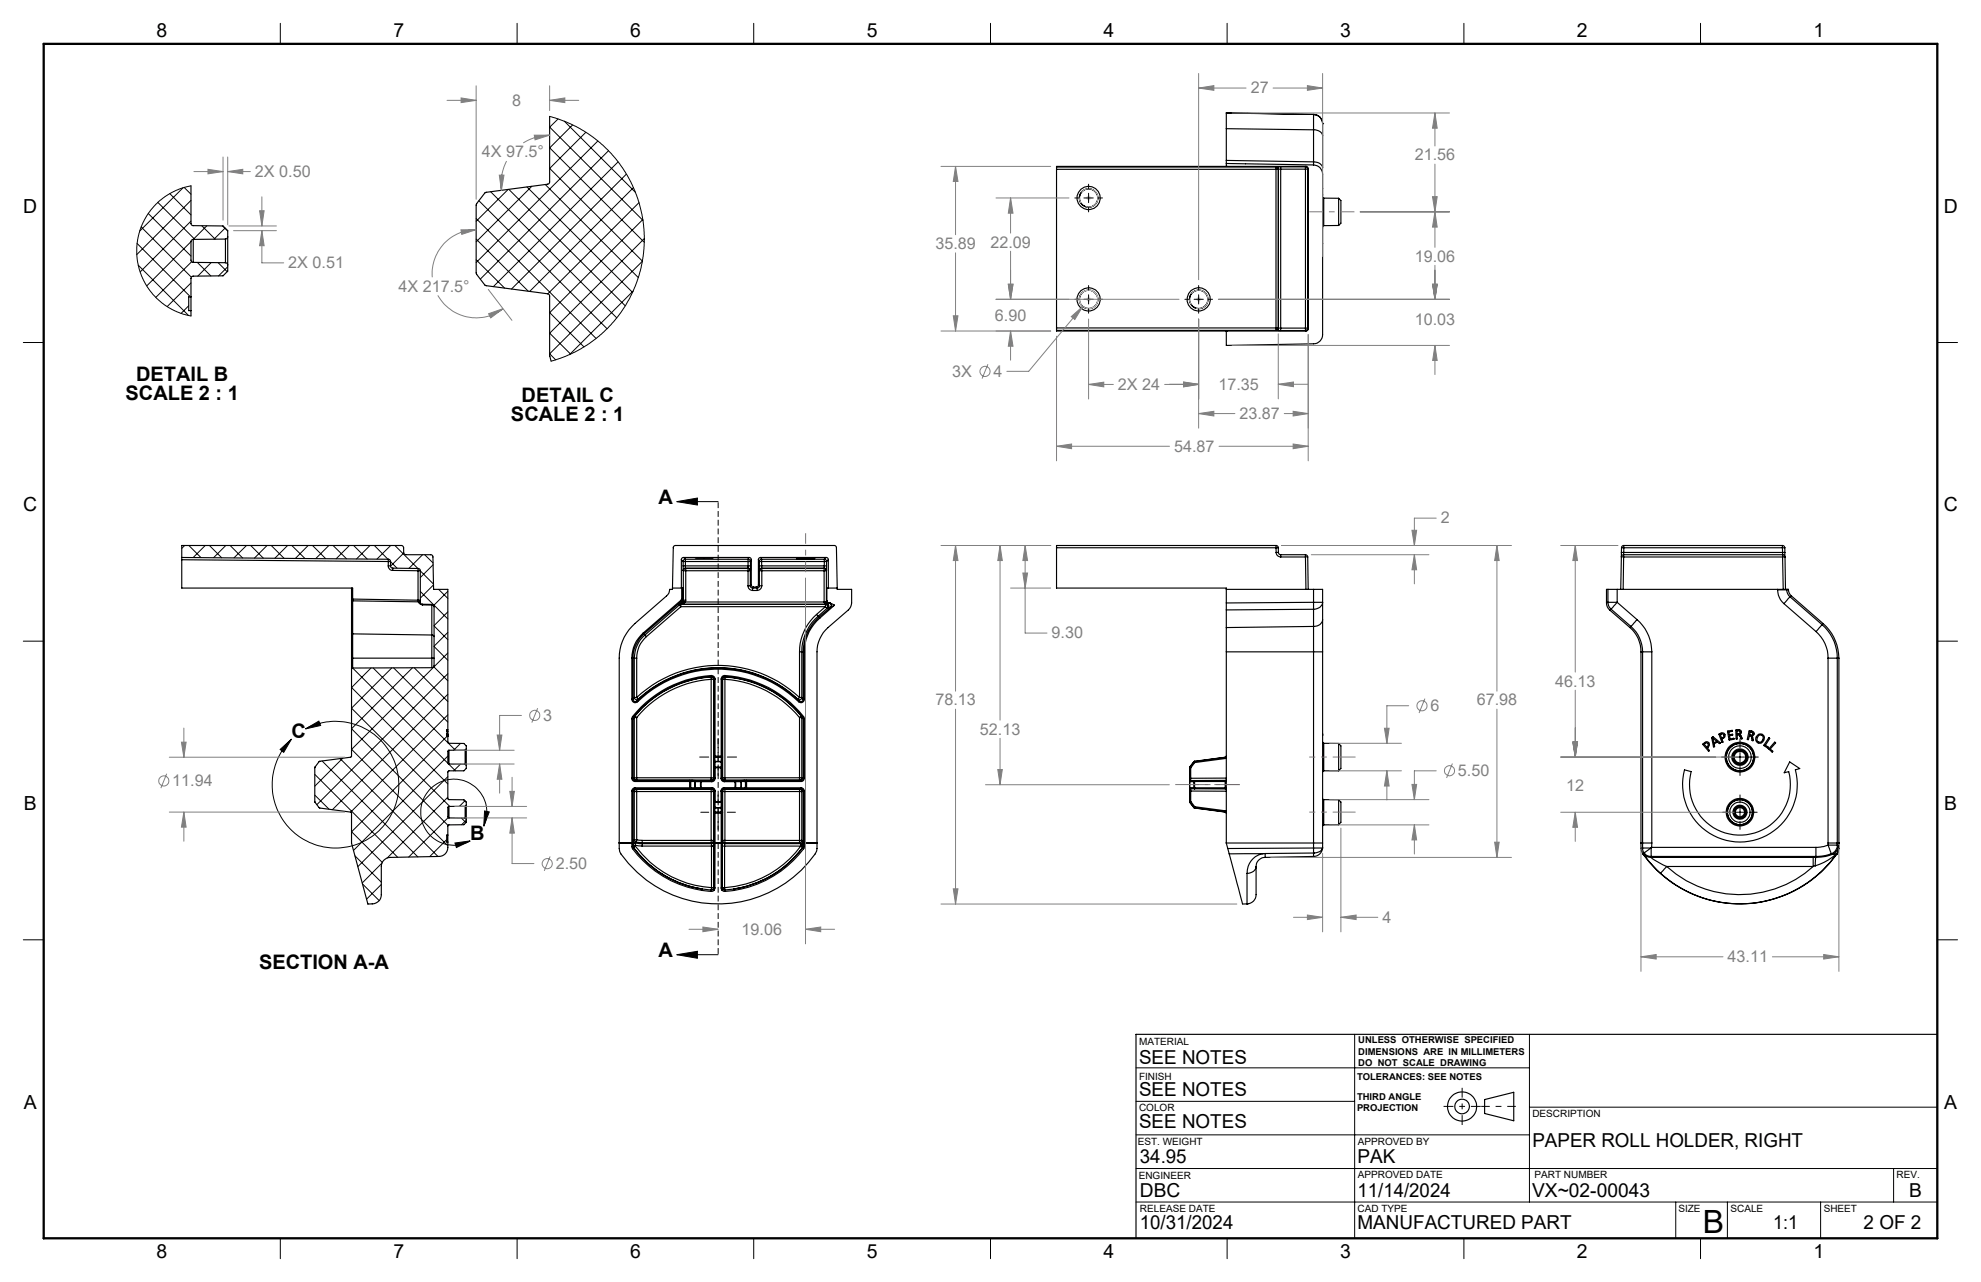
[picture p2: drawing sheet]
<svg xmlns="http://www.w3.org/2000/svg" width="432mm" height="279mm" viewBox="0 0 432 279" stroke-linecap="round" stroke-linejoin="round" font-family="sans-serif">
<defs><g id="words">
<text font-size="7" x="371.2" y="268.7">B</text>
<g font-size="4.4">
<text x="29.7" y="83">DETAIL B</text>
<text x="27.4" y="87.2">SCALE 2 : 1</text>
<text x="113.7" y="87.6">DETAIL C</text>
<text x="111.4" y="91.8">SCALE 2 : 1</text>
<text x="143.6" y="109.9">A</text>
<text x="63.5" y="160.9">C</text>
<text x="102.5" y="183.2">B</text>
<text x="143.6" y="208.6">A</text>
<text x="56.5" y="211.2">SECTION A-A</text>
</g>
<g font-size="4.2">
<text x="34.1" y="8.1">8</text>
<text x="85.7" y="8.1">7</text>
<text x="137.3" y="8.1">6</text>
<text x="188.9" y="8.1">5</text>
<text x="240.5" y="8.1">4</text>
<text x="292.1" y="8.1">3</text>
<text x="343.7" y="8.1">2</text>
<text x="395.3" y="8.1">1</text>
<text x="5.1" y="46.4">D</text>
<text x="423.7" y="46.4">D</text>
<text x="5.1" y="111.4">C</text>
<text x="423.7" y="111.4">C</text>
<text x="5.2" y="176.5">B</text>
<text x="423.8" y="176.5">B</text>
<text x="248.3" y="232">SEE NOTES</text>
<text x="248.3" y="238.9">SEE NOTES</text>
<text x="5.2" y="241.6">A</text>
<text x="248.3" y="245.9">SEE NOTES</text>
<text x="423.8" y="241.6">A</text>
<text x="334" y="249.9">PAPER ROLL HOLDER, RIGHT</text>
<text x="248.5" y="253.4">34.95</text>
<text x="295.9" y="253.4">PAK</text>
<text x="248.5" y="260.8">DBC</text>
<text x="295.9" y="260.8">11/14/2024</text>
<text x="334" y="260.8">VX~02-00043</text>
<text x="416.1" y="260.9">B</text>
<text x="248.5" y="267.9">10/31/2024</text>
<text x="295.9" y="267.9">MANUFACTURED PART</text>
<text x="386.5" y="267.9">1:1</text>
<text x="406.2" y="267.9">2 OF 2</text>
<text x="34.1" y="274.2">8</text>
<text x="85.7" y="274.2">7</text>
<text x="137.3" y="274.2">6</text>
<text x="188.9" y="274.2">5</text>
<text x="240.5" y="274.2">4</text>
<text x="292.1" y="274.2">3</text>
<text x="343.7" y="274.2">2</text>
<text x="395.3" y="274.2">1</text>
</g>
<g font-size="3.5" fill="#808080">
<text x="111.7" y="23">8</text>
<text x="272.6" y="20.3">27</text>
<text x="105" y="34.3">4X 97.5°</text>
<text x="308.4" y="35">21.56</text>
<text x="55.6" y="38.6">2X 0.50</text>
<text x="215.9" y="53.9">22.09</text>
<text x="62.8" y="58.5">2X 0.51</text>
<text x="203.9" y="54.3">35.89</text>
<text x="308.4" y="57">19.06</text>
<text x="86.9" y="63.6">4X 217.5°</text>
<text x="216.9" y="70">6.90</text>
<text x="308.4" y="70.9">10.03</text>
<text x="207.5" y="82.1">3X</text>
<text x="216.5" y="82.1">4</text>
<text x="243.7" y="85">2X 24</text>
<text x="265.6" y="84.9">17.35</text>
<text x="270.2" y="91.3">23.87</text>
<text x="255.9" y="98.4">54.87</text>
<text x="314" y="114.1">2</text>
<text x="229.2" y="139.1">9.30</text>
<text x="339" y="149.6">46.13</text>
<text x="203.9" y="153.8">78.13</text>
<text x="311.8" y="155">6</text>
<text x="321.9" y="153.8">67.98</text>
<text x="118.4" y="157.1">3</text>
<text x="213.6" y="160.1">52.13</text>
<text x="37.5" y="171.4">11.94</text>
<text x="317.8" y="169.1">5.50</text>
<text x="341.4" y="172.4">12</text>
<text x="121.1" y="189.4">2.50</text>
<text x="161.7" y="203.7">19.06</text>
<text x="301.3" y="201.1">4</text>
<text x="376.6" y="209.7">43.11</text>
</g>
<g font-size="2.2">
<text x="248.3" y="227.6">MATERIAL</text>
<text x="248.3" y="235.3">FINISH</text>
<text x="248.3" y="242.1">COLOR</text>
<text x="334" y="243.4">DESCRIPTION</text>
<text x="248" y="249.5">EST. WEIGHT</text>
<text x="296" y="249.5">APPROVED BY</text>
<text x="248.2" y="257">ENGINEER</text>
<text x="296" y="256.8">APPROVED DATE</text>
<text x="334.5" y="256.8">PART NUMBER</text>
<text x="413.4" y="256.8">REV.</text>
<text x="248.5" y="264">RELEASE DATE</text>
<text x="295.9" y="264">CAD TYPE</text>
<text x="365.8" y="264">SIZE</text>
<text x="377.2" y="264">SCALE</text>
<text x="397.5" y="264">SHEET</text>
</g>
<g font-size="2.1">
<text x="296.1" y="227.3">UNLESS OTHERWISE SPECIFIED</text>
<text x="296.1" y="229.8">DIMENSIONS ARE IN MILLIMETERS</text>
<text x="296.1" y="232.3">DO NOT SCALE DRAWING</text>
<text x="295.8" y="235.3">TOLERANCES: SEE NOTES</text>
<text x="295.8" y="239.6">THIRD ANGLE</text>
<text x="295.8" y="242.1">PROJECTION</text>
</g>
</g></defs>
<g fill="none" stroke="#000" stroke-width=".25">
<path d="M119.8 25.4l-.1 14.6-.3 .1-13.5 1.8-2.1 2.6v15l1.9 2.6 .2 .2 13.5 1.7 .3 .2 .1 13.3 .3 1.2M230.3 36.4v.5M230.3 36.9v34.6M230.3 36.9h47.8M230.3 36.4h47.9M267.3 36.3h.1M267.3 35v.6M267.3 24.6v3.4M267.3 24.6h.1M267.3 28v7M267.3 35.6v.7M267.3 35.6l19 .3"/>
<path d="M267.3 35l19 .3M267.3 28l19 .3M267.3 24.6l19 .3M267.3 24.6h.3M271.8 24.7h2.6M278.1 36.9v-.5l.4 .1 .1 .4M278.1 36.9h.5M278.1 36.9v34.6M278.2 36.4l.3 .1 .2 .4M278.6 36.9h.1M278.6 36.9v34.6M278.7 36.9v34.6"/>
<path d="M279.2 36.4h-1M279.2 36.4v.5M279.2 36.9h-.5M279.2 36.9h5.4M279.2 36.4h5.4M279.2 36.9v34.6M284.6 36.4v.5M284.6 36.9h.4M284.6 36.4l.3 .1 .1 .4M284.6 36.9v34.6M284.7 36.3l.3 .1 .2 .4M284.7 36.3h-54.4v.1"/>
<path d="M284.7 36.3l-.1 .1M285 36.9v34.6M285.2 36.8l-.2 .1M285.2 36.8v34.8M286.3 35.9a1.99 1.99 0 0 1 2 2.1v35a1.99 1.99 0 0 1-2 1.9l-19 .4v-3.2M286.3 35.3v.6M286.3 28.3a1.74 1.74 0 0 1 2 1.3M286.3 24.9v3.4M286.3 24.9a1.99 1.99 0 0 1 2 2.1M286.3 24.9h.1M286.3 28.3v7M288.3 29.6v7a1.74 1.74 0 0 0-2-1.3"/>
<path d="M288.3 27v2.6M288.3 27h.1M41.6 40.5l.1 8.5 .3 .2h6.6l1 1.1v1.3M42.1 52.2l-.3 .1-.2 .3v4.2l.2 .3 .3 .1M42.1 52.2v5M42.1 57.2l7 .1M49.1 57.3l.4 .1 .1 .3M49.1 52.1v5.2M49.1 52.1l-7 .1M49.6 51.6l-.1 .4-.4 .1M49.6 57.7v1.4l-1 1-6.8 .2-.2 .3v4.1M49.6 51.6v6.1"/>
<path d="M288.3 42.9l.2 .3M288.3 46.1h.1M288.3 43.4h.1M288.3 49.7h.1M288.3 41.1h.1M288.3 42.5h.1M288.3 53.1h.1M288.5 49.2l-.2 .2M288.5 43.2v6M288.5 43.2h3.3M291.8 43.2v5.9M291.8 43.2l.5 .5v3.4a1.87 1.87 0 0 1-.5 2"/>
<path d="M291.8 49.1l-3.3 .1M41.6 64.7v3M41.6 67.7v1.2M41.6 64.7h-.5v3h.5M230.3 71.5v.5M230.3 72v.1h54.4M230.3 71.5h47.8M230.3 72h47.9M267.3 72.1h.1M278.1 71.5h.5M278.1 71.5v.5l.5-.2v-.3M278.2 72h1"/>
<path d="M278.6 71.5h.1M278.7 71.5l-.2 .4-.3 .1M278.7 71.5h.5M279.2 71.5v.5M279.2 71.5h5.4M279.2 72h5.4M284.6 71.5h.4M284.6 71.5v.5M284.6 72l.1 .1M285 71.5l-.1 .4-.3 .1M285 71.5l.2 .1M285.2 71.6l-.1 .3-.4 .2"/>
<path d="M230.3 119.4v8.8h37v3.2M230.3 119.4h47.8M278.1 119.4h.5M278.1 118.9l.4 .1 .1 .4M278.1 118.9v.5M278.1 118.9h-47.8v.5M278.1 119.4l.1 1M278.6 119.4l.1 1M353.4 119.4h.5M353.4 119.4v1M353.9 118.9v.5M353.9 118.9l-.4 .2-.1 .3"/>
<path d="M353.9 119.4h34.6M353.9 118.9h34.6M353.9 119.4v1M388.5 119.4h.5M388.5 118.9v.5M388.5 118.9l.3 .1 .2 .4M388.5 119.4v1M389 119.4v1M39.6 121.5v-2.6h48l.3 .3 .1 1.3 .3 .4 5.9 .1 .2 .3 .1 7.1h3.1v30.7M39.6 121.5v.5M39.6 122v6.2h37.3v2.4M39.6 121.5l45 .4"/>
<path d="M39.6 122l45 .4M76.6 130.8l.3 .2M76.6 130.6h.3M76.6 130.6v.2M76.6 138l.3 .1M76.6 138v5.4M76.6 128.2v2.4M76.6 130.8v7.2M76.9 130.6v.4M76.9 138.1v5.3M76.9 130.6l14.2 .2M76.9 131l14.3 .2"/>
<path d="M76.9 131v7.1M76.9 138.1l17.2 .3M84.6 121.9l.3 .1 .2 .4M84.6 123.3a.96 .96 0 0 0 1 1M84.6 123.3h.5M84.6 121.9v.5M84.6 122.4h.5M84.6 122.4v.9M85.1 123.3l.2 .4 .3 .1M85.1 122.4v.9M85.6 123.8v.5M85.6 123.8l5.5 .1"/>
<path d="M85.6 124.3l5.5 .1M91.1 123.9l.3 .1 .2 .4M91.1 130.8h.5M91.1 124.4h.5M91.1 123.9v.5M91.1 131l.5 .2M91.1 130.8v.2M91.1 131l.1 .2M91.1 124.4v6.4M91.2 131.2l.5 .2M91.2 131.2l.3 .4 .6 .2M91.6 131.2l.2 .4 .3 .1"/>
<path d="M91.6 124.4v6.8M92.1 131.7v.1M92.1 131.7h2M92.1 131.8l2 .1M94.1 131.7l.4 .2 .1 .3M94.1 138.4l.4 .1 .1 .2M94.1 131.9l.4 .1 .1 .2M94.1 131.7v.2M94.1 138.4v5M94.1 131.9v6.5M94.6 132.2v12.9l-.1 .3-.4 .1M140.2 138a7.2 7.2 0 0 0-2.5 5.4"/>
<path d="M140.2 138l.2 .1M140.4 138.1a7.2 7.2 0 0 0-2.4 5.3M140.4 138.1l.2 .3M140.6 138.4a6.8 6.8 0 0 0-2.3 5M140.6 138.4l.3 .3M140.9 138.7a6 6 0 0 0-2.1 4.7M146.6 128.2l.2-8.9 .3-.4h34.8l.4 .4 .2 8.9M146.6 128.2v.2h-.6a1.74 1.74 0 0 1-.7 1.5l-6.9 6a9.9 9.9 0 0 0-3.4 7.5v40.3M146.6 128.2h2.2v2.4M148.1 131.9l.3 .3M148.1 131.8v.1M148.1 131.9l-7.5 6.5"/>
<path d="M148.4 131.7l-.3 .1M148.4 131.7h31.6M148.4 131.7h.1M148.4 131.7l-.3 .2M148.4 131.7v.5M148.4 132.2l-7.5 6.5M148.4 132.2h31.5M148.5 130.8l.2 .2M148.5 130.8l-8.3 7.2M148.5 122v6.2M148.5 122l.4 .4M148.6 130.6l-.1 .2"/>
<path d="M148.6 130.6h.2M148.6 128.2v2.4M148.7 131l-8.3 7.1M148.7 131l.1 .2M148.8 131.2l-.7 .6M148.8 131.2l.3 .2M148.8 130.6l-.1 .4M148.8 130.6l.1 .2M148.9 123.3v1M148.9 131l-.1 .2M148.9 123.3h.5M148.9 122.4h.5"/>
<path d="M148.9 131l.5 .2M148.9 122.4v.9M148.9 124.3v.1M148.9 130.8v.2M148.9 130.8h.6M148.9 124.4h.6M148.9 124.4v6.4M149 121.5l-.3 .1-.2 .4M149 121.5l.4 .4M149 121.5h14.3M149.1 131.4l-.7 .3M149.4 131.2l-.3 .2"/>
<path d="M149.4 131.2h30.2M149.4 121.9l-.4 .1-.1 .4M149.4 121.9v.5M149.4 123.3v.5M149.4 123.8l-.4 .2-.1 .3M149.4 121.9h13.7M149.4 122.4v.9M149.4 122.4h13.7M149.4 123.3h13.7M149.4 123.8h13.7M149.4 123.8l.1 .1M149.5 123.9l-.3 .1-.3 .4"/>
<path d="M149.5 123.9v.5M149.5 130.8l-.1 .4M149.5 123.9h13.6M149.5 124.4v6.4M149.5 124.4h13.6M151.5 121.5h4zM163.1 121.9l.2 .1 .3 .4M163.1 122.4h.5M163.1 121.9v.5M163.1 123.3v.5M163.1 123.3h.5M163.1 123.8l.3 .2 .2 .3"/>
<path d="M163.1 123.9l.2 .1 .2 .4M163.1 127.7h.4M163.1 124.4h.4M163.1 127.7a1.02 1.02 0 0 0 .9 1M163.1 123.9v.5M163.1 122.4v.9M163.1 123.8v.1M163.1 124.4v3.3M163.3 121.5l.2 .1 .3 .4M163.3 121.5l-.2 .4M163.5 127.7l.1 .3 .4 .2M163.5 124.4v3.3"/>
<path d="M163.6 123.3v1M163.6 124.3l-.1 .1M163.6 122.4v.9M163.8 127.5l.2 .4 .3 .1M163.8 122v5.5M163.8 127.5l-.3 .2M163.8 122l-.2 .4M164 128.2v.5M164 128.2h1M164 128.7h1M164.3 128h.5M164.3 128l-.3 .2"/>
<path d="M164.8 128l.2 .2M165 128.2v.5M165.3 127.5l-.1 .2-.4 .3M165.3 122v5.5M165.3 122l.2 .4M165.3 127.5l.2 .2M165.5 123.3v1M165.5 127.7l-.2 .4-.3 .1M165.5 122.4h.5M165.5 123.3h.5M165.5 127.7h.6M165.5 122.4v.9"/>
<path d="M165.5 124.3v3.4M165.8 121.5l-.3 .1-.2 .4M165.8 121.5h14.3M165.8 121.5l.2 .4M166 121.9l-.3 .1-.2 .4M166 121.9v.5M166 123.3v.5M166 123.8l-.3 .2-.2 .3M166 121.9h13.7M166 122.4v.9M166 122.4h13.7M166 123.3h13.7"/>
<path d="M166 123.8h13.7M166 123.8l.1 .1M166.1 123.9h-.3a.27 .27 0 0 0-.2 .2 .27 .27 0 0 0 0 .3h.5M166.1 123.9v.5M166.1 127.7a1.09 1.09 0 0 1-1.1 1M166.1 124.4v3.3M166.1 123.9h13.5M166.1 124.4h13.5M173.6 121.5h4zM173.6 121.7h4zM178 133.9l.3 .4M178 133.9a11 11 0 0 0-3.7 8.2"/>
<path d="M178.3 134.3a10.5 10.5 0 0 0-3.5 7.8M178.3 134.3l.2 .2M178.5 134.5a9.9 9.9 0 0 0-3.4 7.6M178.5 134.5l.2 .2M178.7 134.7a9.5 9.5 0 0 0-3.4 7.4M179.6 123.9l.4 .1 .1 .4M179.6 123.9v.5M179.6 131.2h.5M179.6 131.2h.1M179.6 124.4h.5M179.6 131.2l.6 .5M179.6 124.4v6.8"/>
<path d="M179.7 121.9l.3 .1 .2 .4M179.7 121.9v.5M179.7 122.4h.5M179.7 123.8l.3 .2 .2 .3M179.7 123.3v.5M179.7 123.3h.5M179.7 122.4v.9M179.7 123.8l-.1 .1M179.9 131.7a.5 .5 0 0 1 .5 .4 .5 .5 0 0 1-.2 .5M179.9 131.7v.5M179.9 132.2l.3 .4M179.9 132.2l-1.9 1.7"/>
<path d="M180 131.7a.5 .5 0 0 1 .5 .3 .5 .5 0 0 1-.2 .6M180 131.7h-.1M180.1 121.5l.2 .1 .3 .4M180.1 121.5l-.4 .4M180.1 131.2l.3 .4M180.1 131.2h.1M180.1 124.4v6.8M180.2 123.3v1M180.2 131.7h-.2M180.2 131.7a.52 .52 0 0 1 .3 .8M180.2 122.4v.9M180.2 124.3l-.1 .1"/>
<path d="M180.2 130.9l.2 .4 .3 .1M180.2 130.9l-.1 .3M180.2 132.6l-1.9 1.7M180.3 132.6h-.1M180.4 131.6a.51 .51 0 0 1 .1 .9M180.4 131.6l-.2 .1M180.5 132.5l-.2 .1M180.6 122v6.2M180.6 122l-.4 .4M180.7 131.4h.1M180.7 131.4l-.3 .2M180.7 131.4a.5 .5 0 0 1 .5 .4 .5 .5 0 0 1-.1 .5"/>
<path d="M180.7 131.4a.5 .5 0 0 1 .5 .4 .5 .5 0 0 1-.2 .5M180.8 131.4l1.1 .5M181 132.3l-.5 .2M181 132.3l-2.5 2.2M181.1 132.3h-.1M181.9 131.9l-.8 .4M181.9 131.9l-3.2 2.8M182.5 128.2v.2h3.1v3a2.2 2.2 0 0 1-.7 1.5l-4.4 3.9a7.2 7.2 0 0 0-2.4 5.3v41.6M182.5 128.2h-2.3v2.7M267.3 131.4v1.5M267.3 136.8v5.3M267.3 128.4h19"/>
<path d="M267.3 132.9v3.9M278.2 120.4a1.03 1.03 0 0 0 1 1M278.2 120.4h.5M278.7 120.4l.1 .4 .4 .1M279.2 120.9v.5M279.2 121.4h5.4M279.2 120.9h5.4M284.6 121.4h.4M284.6 120.9v.5M284.6 120.9l.3 .2 .1 .3M284.6 121.4l.1 7M285 121.4l.2 7"/>
<path d="M286.3 131.3v1.5M286.3 131.3h2a1.8 1.8 0 0 1-2 1.5M286.3 128.4h2v6.6M286.3 136.5v5.6M286.3 131.3l-19 .1M286.3 132.8l-19 .1M286.3 128.4v2.9M286.3 132.8v3.7M286.3 136.5l-19 .3M288.3 135a1.74 1.74 0 0 1-2 1.5M288.3 135v7.1M350.2 131.4a1.99 1.99 0 0 0 .6 1.5"/>
<path d="M350.5 131.3h2M350.5 128.4h2M350.5 131.3a2.01 2.01 0 0 0 .7 1.5M350.5 128.4h-.3v3M350.5 128.4v2.9M350.5 131.3l-.3 .1M350.8 132.9l4.5 3.9M351.2 132.8l4.3 3.7M351.2 132.8l-.4 .1M352.5 131.3l-1.3 1.5M352.5 128.4h35M352.5 131.3l4.3 3.7"/>
<path d="M352.5 128.4v2.9M353.4 121.4h.5M353.4 120.4h.5M353.4 120.4v1M353.4 121.4l-.1 7M353.9 120.9v.5M353.9 120.9l-.4 .2-.1 .3M353.9 121.4h34.6M353.9 120.9h34.6M353.9 121.4l-.1 7M353.9 120.4v.5M353.9 120.4h34.6"/>
<path d="M355.3 136.8a6.8 6.8 0 0 1 2.4 5.3M355.5 136.5a7.4 7.4 0 0 1 2.5 5.6M355.5 136.5l-.2 .3M356.8 135a9.5 9.5 0 0 1 3.2 7.1M356.8 135l-1.3 1.5M387.5 128.6l.1 1.1a3.8 3.8 0 0 0 1.2 1.9M387.5 128.6h2M387.5 128.4h2M387.5 128.4v.2M388.5 121.4h.6M388.5 120.9v.5M388.5 120.9l.3 .1 .3 .4"/>
<path d="M388.5 120.4v.5M388.5 120.4h.5M388.5 121.4l.2 7M388.8 131.6l7.1 6.1M389 120.4l.1 1M389.1 121.4l.1 7M389.5 128.6a2.01 2.01 0 0 0 .7 1.5M389.5 128.4h.3a1.84 1.84 0 0 0 .7 1.5M389.5 128.4v.2M389.7 128.4l-.2 .2M390.2 130.1l-1.4 1.5M390.2 130.1l7 6"/>
<path d="M390.5 129.9l-.3 .2M390.5 129.9l6.9 6M395.9 137.7a7.6 7.6 0 0 1 2.6 5.7M397.2 136.1l-1.3 1.6M397.2 136.1a9.7 9.7 0 0 1 3.3 7.3M397.4 135.9a10.1 10.1 0 0 1 3.4 7.5M397.4 135.9l-.2 .2M76.6 143.4v21.5l-.2 .1-6.9 1-.9 1.2v7.6l1.1 1.3 6.9 1v6.7l3.6 13.2a2.29 2.29 0 0 0 2.9-2v-6.2a1.99 1.99 0 0 1 2-1.9l10.5-.2a1.93 1.93 0 0 0 2-2v-1.2M76.6 143.4h.3M76.9 145.6l-.3 .2M76.9 143.4h17.2M76.9 143.4v2.2"/>
<path d="M94.1 143.4h.5M94.1 145.5l-17.2 .1M94.1 143.4v2.1M97.6 159.8v.3M97.6 159.1v.3M97.6 159.4v.4h-.2v.7h.2M97.6 159.1h-.2v.3h.2M137.7 152.4a.74 .74 0 0 0 .5 .7 .74 .74 0 0 0 .8-.2M137.7 152.4h.3M137.7 143.4h.3M137.7 156.6h.3M137.7 143.4v9"/>
<path d="M137.7 156.6v13M137.9 156.2l.2 .1M137.9 156.2l-.2 .4M138 152.4l.1 .3 .3 .2 .4-.1M138 143.4h.3M138 143.4v9M138 156.6v13M138.1 156.3l-.1 .3M138.3 152a.5 .5 0 0 0 .3 .5 .5 .5 0 0 0 .5-.1M138.3 152h.5M138.3 156.4h.5M138.3 143.4h.5"/>
<path d="M138.3 152l-.3 .4M138.3 156.4l-.3 .2M138.3 143.4v8.6M138.3 156.4v13.1M138.4 156.1l-.1 .3M138.4 156.1l-.3 .2M138.4 156.1l.4 .3M138.8 152l.3 .4M138.8 152a26 26 0 0 1 35.5 0M138.8 143.4v8.6M138.8 156.4v13.1M138.8 152.8l.2 .1"/>
<path d="M138.8 152.8a25.5 25.5 0 0 1 35.4 0M139 152.9a25.2 25.2 0 0 1 35.1 0M139.1 152.4l-.3 .4M139.1 152.4a25.5 25.5 0 0 1 34.8 0M155 147.6h.3l.2 .5M155 147.6a23.5 23.5 0 0 0-16.6 8.5M155 147.6v.5M155 148.1a22.9 22.9 0 0 0-16.2 8.3M155 148.1h.5M155 148.1v21.4M155 147.2a23.8 23.8 0 0 0-17.1 9M155 147.2l.1 .3"/>
<path d="M155 147.2h.3a.74 .74 0 0 1 .6 .8M155.1 147.5a23.8 23.8 0 0 0-17 8.8M155.1 147.5l.4 .2 .1 .3M155.1 147.5l-.1 .1M155.5 148.1v21.4M155.6 148h.3M155.6 148v16.8M155.6 148l-.1 .1M155.9 148v16.8M157.2 148h.2M157.2 148v16.8M157.4 148v16.8"/>
<path d="M157.4 148l.1 .1M157.5 148.1h.5M157.5 148.1v21.4M158 147.2a23.7 23.7 0 0 1 17.2 9M158 147.2a.76 .76 0 0 0-.8 .8M158 147.5a23.9 23.9 0 0 1 17 8.8M158 147.2v.3M158 147.5l-.3 .1-.3 .4M158 147.5v.1M158 148.1a22.9 22.9 0 0 1 16.3 8.3M158 148.1v21.4M158 147.6h-.2l-.3 .5"/>
<path d="M158 147.6a23.5 23.5 0 0 1 16.7 8.5M158 147.6v.5M173.9 152.4l.3 .4M174.2 152.8l-.1 .1M174.3 152l-.4 .4M174.3 156.4h.5M174.3 152h.5M174.3 142.1h.5M174.3 142.1v9.9M174.3 156.4v13.1M174.7 156.1l.1 .3M174.7 156.1l.3 .2"/>
<path d="M174.7 156.1l-.4 .3M174.8 152a.49 .49 0 0 1-.3 .5 .49 .49 0 0 1-.6-.1M174.8 142.1h.3M174.8 152l.3 .4M174.8 156.4l.3 .2M174.8 142.1v9.9M174.8 156.4v13.1M175 156.3l.1 .3M175.1 152.4l-.1 .3-.3 .2-.5-.1M175.1 152.4h.2M175.1 142.1h.2M175.1 156.6h.2"/>
<path d="M175.1 142.1v10.3M175.1 156.6v13M175.2 156.2l.1 .4M175.2 156.2l-.2 .1M175.3 152.4l-.1 .5a.69 .69 0 0 1-1.1 0M175.3 142.1v10.3M175.3 156.6v13M267.3 142.1v41.6M267.3 142.1h19M286.3 142.1h2M286.3 142.1v42.7M288.3 142.1v42.7"/>
<path d="M288.3 159.9h.1M357.7 142.1v41.6M357.7 142.1h.3M358 142.1h2M358 142.1v42.7M360 142.1v41.6M374.7 159.9h.1a.79 .79 0 0 1 1.2 .2 .73 .73 0 0 1-.7 .9l.3 .7-.2 .1zM376.6 159.3l1-.1v.2l-.8 .1 .1 .6 .7-.1 .1 .2-.7 .1 .1 .7 .8-.1 .1 .2-1.1 .2zM378.4 159.1l.5-.1a.54 .54 0 0 1 .6 .2 .54 .54 0 0 1 0 .7l-.3 .2 .6 .9h-.3l-.4-.8h-.4v.8h-.3zM378.6 159.3a.39 .39 0 0 1 .6 0 .39 .39 0 0 1-.1 .6h-.5zM381.2 159.3l.2-.1a.9 .9 0 0 1 .9 .8l-.1 .3-.3 .1 .3 1h-.3l-.2-.9-.4-.2-.2 .9h-.2zM381.5 159.5a.39 .39 0 0 1 .6 .3 .39 .39 0 0 1-.5 .4l-.2-.1z"/>
<path d="M398.5 143.4h2M398.5 143.4v40.3M400.5 143.4v40.8M400.5 143.4h.3M400.8 143.4v40.3M97.4 160.1h.2M97.4 160.4h.2M97.6 161.7l.2 .3h3.3l.5 .6v.6M97.6 160.1v.3M97.6 160.3h.1M97.6 160.2h.1M97.6 161.7h.1"/>
<path d="M97.6 160.1h.1M97.6 160.4v1.3M97.9 175.8l-.3 .2v2l.3 .3M97.9 163.5l-.3 .2v2.6l.3 .2M97.9 163.5v3M97.9 175.8v2.5M97.9 178.3h3.5M97.9 166.5h3.5M101.4 178.3l.2 .2M101.4 166.5l.2 .3M101.4 175.7v2.6M101.4 163.5v3"/>
<path d="M101.4 175.7l-3.5 .1M101.4 163.5h-3.5M101.6 166.8v.7l-.5 .5h-3.2l-.3 .2v6l3.5 .1 .5 .5v.7M101.6 175.5l-.2 .2M101.6 178.5v.7l-.5 .5-3.3 .1-.2 .2v2M101.6 163.2l-.2 .3M101.6 175.5v3M101.6 163.2v3.6M137.7 172.4h.3M137.7 169.6h.3M137.7 169.6a.72 .72 0 0 0 .8 .7M137.7 172.4v11.3"/>
<path d="M138 169.6l.1 .3 .4 .2M138 172.4v11.3M138 172.4l.3 .1M138.3 169.5l.2 .4 .3 .1M138.3 169.5h.5M138.3 172.5h.5M138.3 169.5l-.3 .1M138.3 172.5v10.5M138.5 171.7v.2M138.5 171.7a.72 .72 0 0 0-.8 .7M138.5 171.9l-.4 .2-.1 .3M138.5 170.1v.2"/>
<path d="M138.5 171.9h11.9M138.5 170.3h11.9M138.5 170.1h11.9M138.5 171.9l.3 .1M138.5 171.7h11.9M138.8 172l-.3 .1-.2 .4M138.8 169.5v.5M138.8 172v.5M138.8 170h16.2M138.8 170l-.3 .1M138.8 172h16.2M138.8 169.5h16.2"/>
<path d="M138.8 172.5h16.2M138.8 172.5v10.5M150.4 170.1h.4M150.4 171.9h.4M150.4 170.3h.2M150.4 170.1v.2M150.4 171.7v.2M150.4 171.7h.2M150.4 170.3v1.4M150.6 170.3h.9M150.6 171.7h.9M150.6 170.3v1.4"/>
<path d="M150.6 171.7l.2 .2M150.8 170.1l-.2 .2M150.8 170.1h.9M151.5 170.3l.1 .1M151.5 171.7l.2 .2M151.5 170.3v1.4M151.6 170.4h1.1M151.6 171.7h1.1M151.6 170.4v1.3M151.6 171.7l.1 .2M151.6 171.7h-.1M151.7 170.1l-.1 .3"/>
<path d="M151.7 170.1l-.2 .2M151.7 170.1h3.4M151.7 171.9h3.4M151.7 171.9h-.9M152.7 171.7l.2 .2v-.2M152.7 170.4h.2M152.7 171.7h.2M152.7 170.4v1.3M152.7 170.4l.2-.3v.3M152.9 170.4v1.3M152.9 171.7h2.2M152.9 170.4h2.2"/>
<path d="M155 172l.3 .1 .2 .4M155 169.5v.5M155 172v.5M155 172.5h.5M155 169.5h.5M155 170l.1 .1M155 172.5v10.7M155.1 171.7v.2M155.1 171.7a.73 .73 0 0 1 .8 .7M155.1 170.1v.3M155.1 171.9l.4 .1 .1 .4M155.1 171.9l-.1 .1"/>
<path d="M155.5 169.5l-.2 .4-.3 .1M155.5 169.5l.1 .1M155.5 172.5v10.7M155.6 164.8v.5M155.6 176.7v.5M155.6 176.7l.2 .3M155.6 164.8h.3M155.6 177.2h.3M155.6 177.2v6.5M155.6 165.3v.9M155.6 172.4h.3M155.6 169.6h.3"/>
<path d="M155.6 169.6l-.1 .4-.4 .1M155.6 175.8l.3 .2M155.6 175.8l.3 .3M155.6 166.2v3.4M155.6 172.4v3.4M155.6 172.4l-.1 .1M155.6 175.8v.9M155.8 177h1.4M155.8 165.1l-.2 .2M155.8 165.1l.1 .8M155.8 165.1h1.4M155.8 177l.1 .2"/>
<path d="M155.9 167.2v.2M155.9 167.2h1.3M155.9 167.2l-.3 .2h.3M155.9 174.8h1.3M155.9 166.1v1.1M155.9 166.1h1.3M155.9 166.1l-.3 .1M155.9 176h1.3M155.9 174.8v1.2M155.9 176v.1M155.9 176.1h1.3M155.9 165.9l-.3 .3"/>
<path d="M155.9 165.9v.2M155.9 165.9h1.3M155.9 176.1l-.1 .9M155.9 164.8l-.1 .3M155.9 164.8h1.3M155.9 177.2h1.3M155.9 177.2v6.5M155.9 169.6a.73 .73 0 0 1-.8 .8M155.9 167.4h1.3M155.9 174.7h1.3M155.9 174.7h-.3l.3 .1M155.9 174.7v.1"/>
<path d="M155.9 167.4v2.2M155.9 172.4v2.3M157.2 169.6a.72 .72 0 0 0 .7 .8M157.2 169.6h.2M157.2 172.4h.2M157.2 174.7v.1M157.2 174.7h.2l-.2 .1M157.2 167.4v2.2M157.2 172.4v2.3M157.2 167.2l.2 .2h-.2M157.2 167.2v.2M157.2 166.1v1.1"/>
<path d="M157.2 174.8v1.2M157.2 166.1l.2 .1M157.2 176v.1M157.2 165.9l.2 .3M157.2 165.9v.2M157.2 176.1v.9M157.2 164.8v.3M157.2 164.8h.2M157.2 177.2h.2M157.2 177.2v6.5M157.2 165.1v.8M157.2 165.1l.2 .2"/>
<path d="M157.2 177v.2M157.4 169.6l.1 .3 .4 .2M157.4 175.8l-.2 .2M157.4 175.8l-.2 .3M157.4 166.2v3.4M157.4 172.4v3.4M157.4 172.4l.1 .1M157.4 175.8v.9M157.4 176.7v.5M157.4 164.8v.5M157.4 176.7l-.2 .3M157.4 177.2v6.5"/>
<path d="M157.4 165.3v.9M157.5 169.5l.2 .4 .3 .1M157.5 169.5h.5M157.5 172.5h.5M157.5 169.5l-.1 .1M157.5 172.5v10.7M157.9 171.7a.72 .72 0 0 0-.7 .7M157.9 170.1v.3M157.9 171.7v.2M157.9 171.9l-.4 .2-.1 .3M157.9 170.1h3.4M157.9 171.9h3.4"/>
<path d="M157.9 171.7h2.3M157.9 170.4h2.3M157.9 171.9l.1 .1M158 172l-.3 .1-.2 .4M158 169.5v.5M158 172v.5M158 170l-.1 .1M158 170h16.3M158 172h16.3M158 169.5h16.3M158 172.5h16.3M158 172.5v10.7"/>
<path d="M160.2 170.4v1.3M160.2 170.4v-.3l.1 .3M160.2 171.7v.2l.1-.2M160.2 170.4h.1M160.2 171.7h.1M160.3 170.4v1.3M160.3 170.4h1.2M160.3 171.7h1.2M161.3 170.1l.2 .3M161.3 170.1l.3 .2M161.3 171.9h.9M161.5 171.7l-.2 .2"/>
<path d="M161.5 170.4v1.3M161.5 171.7h.1M161.6 170.3l-.1 .1M161.6 171.7l-.3 .2M161.6 170.3v1.4M161.6 170.3h.9M161.6 171.7h.9M162.2 171.9h.5M162.2 170.1h.5M162.2 170.1l.3 .2M162.2 170.1h-.9M162.5 171.7l-.3 .2"/>
<path d="M162.5 170.3v1.4M162.5 171.7h.2M162.5 170.3h.2M162.7 171.7v.2M162.7 170.1v.2M162.7 170.3v1.4M162.7 171.9h11.9M162.7 170.3h11.9M162.7 170.1h11.9M162.7 171.7h11.9M174.3 172l.3 .1 .2 .4M174.3 169.5v.5"/>
<path d="M174.3 172v.5M174.3 169.5h.5M174.3 172.5h.5M174.3 170l.3 .1M174.3 172.5v10.7M174.6 171.7a.72 .72 0 0 1 .7 .7M174.6 170.1v.2M174.6 171.7v.2M174.6 171.9l.3 .2 .2 .3M174.6 171.9l-.3 .1M174.8 169.5l-.2 .4-.3 .1M174.8 169.5l.3 .1"/>
<path d="M174.8 172.5v10.7M175.1 169.6h.2M175.1 169.6l-.2 .3-.3 .2M175.1 172.4h.2M175.1 172.4v12M175.1 172.4l-.3 .1M175.3 169.6a.72 .72 0 0 1-.7 .7M175.3 172.4v11.3M259.3 174.7v.2M259.3 170.4h.1M259.3 171.7h.1M259.3 170.4v1.3"/>
<path d="M259.3 171.7l.2 .2M259.3 172.4h.2M259.3 171.7v.7M259.3 169.6h.2M259.3 169.6v.8M259.3 174.7h.2M259.3 174.7v.1M259.3 167.4h.2M259.3 167.3v.1M259.3 167.4v2.2M259.3 172.4v2.3M259.3 167.1v.2"/>
<path d="M259.3 170.4h.9M259.3 171.7h.9M259.3 174.8l.9 1.2M259.3 167.2l.2 .2M259.3 167.2v.2M259.3 174.8v.1M259.3 167.1v.1M259.3 174.9l.9 1.1M259.5 170.1l-.2 .3M259.5 171.9v.5M259.5 169.6v.5M259.5 174.7l-.2 .1"/>
<path d="M259.5 170.1h.9M259.5 171.9h.9M259.5 174.7l.9 1.1M259.5 167.4v2.2M259.5 172.4v2.3M259.5 172.4h7.8M260.2 176l.2 .1M260.2 171.7h.2M260.2 170.4v1.3M260.2 171.7l.2 .2M260.2 166.1l-.9 1.1M260.2 166.1l.2 .1"/>
<path d="M260.2 176h.1M260.2 166v.1M260.2 166l-.9 1.1M260.4 165.9l-.2 .1M260.4 170.3h6.7M260.4 171.7h6.7M260.4 170.3v1.4M260.4 171.7v.2M260.4 170.3l-.2 .1M260.4 176.1l6.7 .9M260.4 165.9v.3M260.4 165.9l-.2 .2"/>
<path d="M260.4 176.1h.1M260.4 165.9h.1M260.4 170.1v.2M260.4 170.1l-.2 .3M260.4 175.8v.3M260.4 175.8l-.2 .2M260.4 171.9h6.7M260.4 175.8l6.7 .9M260.4 166.2l-.9 1.2M267.1 177l.2 .2-.2-.2M267.1 170.3h.2M267.1 171.7h.2"/>
<path d="M267.1 170.3v1.4M267.1 171.7v.2M267.1 165.1v.2M267.1 165.1l-6.7 .8M267.1 165v.1M267.1 177h.1M267.1 165l-6.7 .9M267.1 170.1v.2M267.1 170.1h.2M267.1 171.9h.2M267.1 176.7v.3M267.1 176.7l.2 .1"/>
<path d="M267.1 170.1h-6.7M267.1 165.3l-6.7 .9M267.3 164.8l-.2 .2M267.3 164.8l-.2 .3M267.3 165.3h-.2M267.3 169.6h-7.8M288.3 174l.2 .3M288.3 161.9h.1M288.3 160.2h.1M288.3 161.7l.2 .3M288.5 168l-.2 .3M288.5 179.8l-.2 .2"/>
<path d="M288.5 162v6M288.5 174.3v5.5M288.5 168h3.3M288.5 162h3.3M288.5 174.3h3.3M291.8 162v6M291.8 162l.5 .6v4.9l-.5 .5M291.8 174.3v5.4M291.8 174.3l.5 .5v4.4l-.5 .5M291.8 179.7l-3.3 .1M367.2 167.8l1.4 .4a11 11 0 0 0 10.7 13.8 11 11 0 0 0 10.6-13.8l-1 .2 1.2-2.3 2.2 1.4-1 .3a12.5 12.5 0 0 1-12 15.7 12.5 12.5 0 0 1-12.1-15.7zM371.2 162.1a.82 .82 0 0 1 1.3-.2 .73 .73 0 0 1-.4 1.1l.5 .5-.2 .2z"/>
<path d="M371.5 162.2a.46 .46 0 0 1 .7-.1 .46 .46 0 0 1-.2 .7zM373.1 160.7l.3-.1 1.6 1.4-.2 .1-.5-.4-.7 .4 .1 .6-.2 .1zM373.3 160.9l.9 .7-.6 .3zM375 160.1l.2-.1a.44 .44 0 0 1 .6 .4 .44 .44 0 0 1-.6 .4zM383 160.3a.87 .87 0 0 1 1.2-.2 .87 .87 0 0 1 .3 1.2 .93 .93 0 0 1-1.5 .5 .93 .93 0 0 1 0-1.5zM383.4 160.3a.68 .68 0 0 1 .9 .2 .68 .68 0 0 1-.2 .9 .67 .67 0 0 1-1 .2 .67 .67 0 0 1 .1-1.1zM385.5 160.8l.3 .1-1 1.5 .6 .4-.1 .2-.8-.6zM386.8 161.7l.2 .2-1.1 1.3 .5 .5-.1 .2-.7-.7zM97.6 182v1.5M97.6 182h-.2v1.5h.2M135 183.8l.1 1.8a25.8 25.8 0 0 0 42.9-.1l.1-1.7M135 183.7v.1"/>
<path d="M135 183.7h.1M135 183.8h2.7M135 183.7h2.7M137.7 184.5l.2 .5M137.7 183.7v.1M137.7 183.7h.3M137.7 183.8v.7M137.9 185a23.5 23.5 0 0 0 15.1 9.1M138 183.7h.1M138 183.7l-.3 .1M138 184.4l-.3 .1M138 184.4l.1 .3"/>
<path d="M138 183.7v.7M138 184.4h.1M138 184.3h.5M138 184.4h.5M138 184.3v.1M138 183.2v1.1M138 183.2l.1 .4 .3 .1M138.1 184.7l-.2 .3M138.1 184.7a23 23 0 0 0 15 9M138.1 184.7a22.7 22.7 0 0 0 15 9M138.1 184.7h.1M138.3 183l-.3 .2"/>
<path d="M138.3 183l.1 .4 .3 .1M138.3 183h.5M138.4 183.7l.1 .6M138.4 183.7l1.6 .2M138.5 184.4l-.4 .3M138.5 184.4a22.4 22.4 0 0 0 16.6 9.1M138.5 184.3l1.5 .1M138.5 184.3v.1M138.7 183.5l-.3 .2M138.7 183.5l1.3 .2M138.8 183l-.1 .5M138.8 183l1.2 .2"/>
<path d="M140 183.9v.5M140 183.2v.5M140 183.7h15M140 183.9h15.1M140 184.4h15.1M140 183.7v.2M140 183.2h15M153 194.1l2 .2M153.1 193.7l-.1 .4M153.1 193.7l1.9 .3M155 183.2v.5M155 183.2h.5"/>
<path d="M155 183.7l.1 .2M155 194v.3M155.1 193.5l-.1 .5M155.1 184.4h.5M155.1 193.5h.5M155.1 183.9v.5M155.1 184.4h.1M155.1 184.4v9.1M155.4 193.8l.2 .3M155.4 193.8l-.4 .2M155.5 183.2l-.1 .3-.4 .2M155.5 183.2l.1 .2"/>
<path d="M155.6 183.4v1M155.6 193.5h.1M155.6 193.5h.2M155.6 193.5l-.2 .3M155.6 183.4l-.1 .3-.4 .2M155.6 184.4v9.1M155.6 183.7h.1M155.6 194.1l-.6 .2M155.6 183.7h.3M155.6 183.7l.3 .1M155.6 183.7v9.8M155.8 193.5l-.2 .6"/>
<path d="M155.9 183.7v.1M155.9 183.8h1.3M155.9 183.8l-.1 9.7M155.9 183.7h1.3M157.2 193.5l.2 .6M157.2 183.7v.1M157.2 183.7h.2M157.2 183.8v9.7M157.4 194.1l.6 .2M157.4 183.4v1h.5M157.4 193.5h.1M157.4 183.7h.1"/>
<path d="M157.4 183.7l-.2 .1M157.4 193.5h-.2M157.4 193.5l.2 .3M157.4 193.5h.5M157.4 183.4l.3 .4 .3 .1M157.4 183.7v9.8M157.5 183.2l.2 .3 .3 .2M157.5 183.2h.5M157.5 183.2l-.1 .2M157.6 193.8l-.2 .3M157.6 193.8l.4 .2M157.9 193.5l.1 .5"/>
<path d="M157.9 184.4v9.1M157.9 184.4h16.6M158 194v.3M158 183.9l-.1 .5M158 183.9h16.5M158 183.2v.5M158 183.7h16.3M158 183.7v.2M158 183.2h16.3M160 193.7v.4M160 193.7l-2 .3M160 194.1l-2 .2"/>
<path d="M174.3 183.2v.5M174.3 183.2h.5M174.3 183.7l.2 .2M174.5 184.4a22.4 22.4 0 0 1-16.6 9.1M174.5 184.4l.4 .3M174.5 184.4h.5M174.5 184v.4M174.5 184h.1M174.5 184.4h.1M174.5 183.9v.5M174.8 183.2l-.2 .3-.3 .2M174.8 183.2l.2 .2"/>
<path d="M174.9 184.7h.1M174.9 184.7a22.9 22.9 0 0 1-14.9 9M175 184.7a22.9 22.9 0 0 1-15 9M175 184.7l.2 .3M175 183.4v.3M175 183.7h.1M175 183.7v.7M175 184.4h.1M175 184.4l-.1 .3M175 183.7l-.1 .2-.4 .1M175 183.4l-.5 .6M175 183.4l-.1 .3-.4 .2"/>
<path d="M175.1 183.7l.2 .1M175.1 183.7h.1M175.1 184.4l.2 .1M175.1 184.4l-.1 .3M175.1 183.7h-.1M175.2 185a23.6 23.6 0 0 1-15.2 9.1M175.3 184.5l-.1 .5M175.3 183.8h.1M175.3 183.7h-.2M175.3 183.7v.1M175.3 183.8h2.8M175.3 183.8v.7"/>
<path d="M175.3 183.7h2.8M178.1 183.7h.1M178.1 183.7v.1M267.3 183.7v.1M267.3 183.7h21M267.3 183.8l.3 1.1M267.6 184.9l.3 1.2M267.9 186.1l2.9 10.9M271.8 197h.1M271.8 190.4v6.6M271.8 197h-.9M273.8 188.8v4.3a4.6 4.6 0 0 1-.6 3.3l-.6 .4-.8 .2"/>
<path d="M273.8 188.8a1.8 1.8 0 0 1-2 1.6M275.3 186.1h-7.4M275.3 186.1a4.2 4.2 0 0 0-3.5 4.3M275.7 186.9a1.98 1.98 0 0 0-1.9 1.9M275.8 186l-.5 .1M275.8 186l-.1 .9M286.3 184.8v1.1M286.3 185.9l-10.5 .1M286.3 184.8h2M286.3 185.9h.1M286.3 185.9v.8M286.3 184.8l-18.7 .1"/>
<path d="M286.3 186.7l-10.6 .2M288.3 184.8a1.86 1.86 0 0 1-2 1.1M288.3 184.8a1.99 1.99 0 0 1-2 1.9M288.3 184.8h.1M357.7 183.7h2.3M357.7 184.9l.4 1.2M357.7 183.7v.1M357.7 183.8v1.1M358 184.8h1.9M358 184.8l.4 1.1M358 184.8l-.3 .1M358.1 186.1a26 26 0 0 0 42.3 0"/>
<path d="M358.2 186a2.14 2.14 0 0 0 1.6 .9M358.2 186.1h-.1M358.2 186.1l1.1 1.5 2.6 2.8M358.2 186v.1M358.4 185.9a1.79 1.79 0 0 0 1.5 .8M358.4 185.9l-.2 .1M358.4 185.9h.1M359.8 186.9l3.5 1.9M359.8 186.9h36M359.9 184.8l-1.5 1.1M359.9 184.8v1.9M359.9 186.7h35.9"/>
<path d="M359.9 184.8h.1M359.9 186.7l-.1 .2M360 184.7l-.1 .1M360 184.7h35.8M360 183.7v1M363.3 188.8l-1.4 1.6M363.3 188.8a23.8 23.8 0 0 0 31.9 0M363.3 188.8h31.9M395.2 186.9v1.9M395.7 188.7l-.5 .1M395.8 184.7v2M395.8 186.9l-.1 1.8"/>
<path d="M395.8 186.7v.2M398.5 183.7h2.3M398.5 183.7v.5M398.5 184.2l-1 .3-1.7 .2M398.5 184.2l.7 1.9M398.5 184.2h2M399.2 186.1l-1.3 .3-2.1 .3M399.2 186.1l.2 .1M399.4 186.2a9.2 9.2 0 0 1-3.6 .7M400.4 186.1l-1 .1M400.4 186.1h-.1a13.5 13.5 0 0 1-4.6 2.6M400.4 186.1a25.8 25.8 0 0 1-38.5 4.3"/>
<path d="M400.4 186.1h.1M400.5 184.2a2 2 0 0 1-1.3 1.9M400.5 184.2l.2 .1M400.7 184.3a2.04 2.04 0 0 1-1.3 1.9M400.7 184.3l.1 .6M400.8 184.9l-.4 1.2M400.8 184.9h.1M400.8 183.7v.1M400.8 183.8v1.1M323.6 239.6l6.4-1.5v6.2l-6.4-1.6zM422.3 225.4h-174.7v44.5"/>
<circle cx="237.3" cy="43.1" r="2.01"/>
<circle cx="237.3" cy="43.1" r="2.04"/>
<circle cx="237.3" cy="43.1" r="2.54"/>
<circle cx="237.3" cy="65.2" r="2.03"/>
<circle cx="237.3" cy="65.2" r="2.54"/>
<circle cx="237.3" cy="65.2" r="2.01"/>
<circle cx="261.3" cy="65.2" r="2"/>
<circle cx="261.3" cy="65.3" r="2.04"/>
<circle cx="261.3" cy="65.2" r="2.55"/>
<circle cx="379.2" cy="165" r="2.47"/>
<circle cx="379.2" cy="177" r="2.72"/>
<circle cx="379.2" cy="177" r="2.74"/>
<circle cx="379.2" cy="177" r="2.22"/>
<circle cx="379.2" cy="165" r="1.53"/>
<circle cx="379.2" cy="165" r="1.26"/>
<circle cx="379.2" cy="177" r="1.26"/>
<circle cx="379.3" cy="165" r="2.98"/>
<circle cx="379.3" cy="177" r="1.29"/>
<circle cx="379.3" cy="165" r="1.78"/>
<circle cx="379.3" cy="165" r="1.5"/>
<circle cx="379.3" cy="177" r="1.53"/>
<circle cx="379.3" cy="177" r="1"/>
<circle cx="379.3" cy="165" r="3.2"/>
<circle cx="379.3" cy="165" r="3"/>
<circle cx="379.3" cy="177" r="3"/>
<circle cx="318.7" cy="241.1" r="3.2"/>
<circle cx="318.7" cy="241.2" r="1.6"/>
</g>
<g fill="none" stroke="#000" stroke-width=".22">
<path d="M61.1 5.1v4.5M112.7 5.1v4.5M164.3 5.1v4.5M215.9 5.1v4.5M267.5 5.1v4.5M319.1 5.1v4.5M370.7 5.1v4.5M119.8 25.4l4.5 1.6 3.9 2.1 3.2 2.5 3 3.2 2.3 3.4 2.1 4.4 1.1 4.2 .5 4.5-.2 4.6-.9 4.2-.9 2.4-1.1 2.3-2 3.4-3 3.4-1.8 1.7-2.4 1.8-4.5 2.4-3.5 1.2M119.8 36.7l20.2 20.2M119.8 32.2l20.6 20.6M119.8 27.7l20.4 20.3M121.6 25.9l-1.8 1.8"/>
<path d="M123 26.4l15.5 15.5M124.8 27.2l-5 5M127.7 28.8l-7.9 7.9M130.3 30.7l-26.5 26.5M132.6 32.8l-27.9 28M134.7 35.3l-27.2 27.2M136.5 38l-25 25M29.9 53.1l11.6 11.6M30.1 57.8l11 11M30.8 49.5l10.9 10.9M32.3 46.5l9.3 9.3M34.4 44.1l8.1 8.1"/>
<path d="M37 42.2l4.6 4.6M39.9 40.9l-9.5 9.5M40.1 40.9l1.5 1.4M41.6 40.5l-2.3 .6-1.8 .8-2.5 1.7-1.5 1.4-1.4 1.8-1.1 2.1-.8 2.5-.4 2.4v2.2l.5 2.5 .8 2.2 1.5 2.6 1.7 1.8 2.3 1.9 2.6 1.2 2.4 .7M41.6 43.7l-11.8 11.8M41.6 48.2l-11 11.1M41.6 52.7l-9.6 9.6M41.8 57l-7.8 7.8M43 57.2l3 2.9M44 49.2l2.9 2.9M45.1 49.2l-3 3M46 57.2l-2.9 3"/>
<path d="M47.5 57.2l2 2M48.5 49.2l1.1 1.1M49.1 49.7l-2.5 2.4M49.6 58.1l-2 2M103.8 56.6l6.2 6.2M103.8 52.1l11.3 11.4M103.8 47.6l26.1 26.2M104.4 43.7l27.9 27.9M106.9 41.8l27.5 27.5M110.8 41.3l-7 6.9M110.9 41.3l25.4 25.3M114.9 40.7l23 23"/>
<path d="M115.9 40.6l-12.1 12.1M118.9 40.2l20.2 20.3M138.1 40.9l-22.6 22.6M139.3 44.2l-19.9 19.8M140 56.9l-20.2 20.2 1.3 1.3M140.1 47.8l-20.3 20.4M140.4 52l-20.6 20.6M234.3 43.1h1M236.3 43.1h2M237.3 40.1v1M237.3 42.1v2.1M237.3 45.2v1"/>
<path d="M239.3 43.1h1M5.1 74.6h4.4M41.1 66.6l-1.6 1.7M41.6 61.7l-5.2 5.1M119.8 72.6l4.6 4.6M119.8 68.1l7.5 7.5M138 63.4l-13.8 13.9M234.3 65.2h1M236.3 65.2h2M237.3 62.2v1M237.3 64.2v2.1M237.3 67.3v1"/>
<path d="M239.3 65.2h1M258.3 65.2h1M260.3 65.2h2M261.3 62.2v1M261.3 64.2v2.1M261.3 67.3v1M263.3 65.2h1M422.3 74.6h4.4M40.3 118.9l-.7 .6M41.2 118.9l2.6 2.6M44.7 118.9l-2.6 2.6M45.6 118.9l2.7 2.7"/>
<path d="M49.2 118.9l-2.6 2.6M50.2 118.9l2.7 2.7M53.7 118.9l-2.7 2.7M54.6 118.9l2.8 2.7M58.2 118.9l-2.7 2.7M59.1 118.9l2.8 2.8M62.7 118.9l-2.8 2.8M63.6 118.9l2.9 2.8M67.2 118.9l-2.8 2.8M68.1 118.9l2.9 2.8M71.7 118.9l-2.9 2.8M72.6 118.9l2.9 2.9"/>
<path d="M76.2 118.9l-2.9 2.9M77.1 118.9l2.9 2.9M80.6 118.9l-2.9 2.9M81.6 118.9l3 3M85.2 118.9l-3 2.9M86.1 118.9l5 5M147.5 109.3l4.5-.8v1.6zM147.5 109.3h9M5.1 139.7h4.4M85.1 122.4l1.4 1.4M88 120.5l-2.9 2.9M91.6 128.9l6 6"/>
<path d="M91.6 124.4l2.9 2.9M92.1 120.9l-3 3M92.6 120.9l1.8 1.8M94.4 123.1l-2.8 2.8M94.5 127.5l-2.9 2.9M94.6 136.4l3 3M95.6 128.4l2 2M97.6 128.9l-3.1 3M97.6 133.3l-3 3M97.6 137.8l-3 3M422.3 139.7h4.4M66.6 158.9a13.8 13.8 0 0 1 20.3 11.4 13.8 13.8 0 0 1-18.9 13.6 13.8 13.8 0 0 1-4.5-22.8"/>
<path d="M66.6 158.9l2.9-1.7 .4 .9zM76.6 149.8l21 21.1M76.9 145.6l20.7 20.8M80.9 145.6l-4.3 4.3M81.3 145.6l16.3 16.3M85.4 145.6l-8.8 8.7 21.4 21.5M85.8 145.6l11.8 11.8M89.9 145.5l-13.3 13.3 21 21.1M90.3 145.5l7.3 7.4M94.5 145.3l3.1 3.1M94.6 140.9l3 3M97.6 142.3l-21 21 21 21"/>
<path d="M97.6 146.8l-28.5 28.6M97.6 151.3l-25.1 25.2M97.6 155.8l-21.2 21.2M61.1 163.3l2.4-2.2-1.7 2.9zM68.6 173.3l3.1 3.1M68.6 168.8l18.1 18M70.2 165.8l20.9 21M74.2 165.3l21.3 21.4M74.7 165.3l-6.1 6M97.4 160.5l-20.8 20.8M97.6 164.8l-20.6 20.5M97.6 169.3l-19.6 19.6"/>
<path d="M97.6 173.7l-13.2 13.3M97.7 178.2l-8.6 8.6M97.7 162l1.6 1.5M97.8 166.5l1.5 1.5M100.4 162l-1.5 1.5M100.4 166.5l-1.5 1.5M100.6 178.3l1 1M101.1 174.3l.5 .5M101.4 174.5l-1.3 1.3M101.6 178.8l-1 .9M105.6 176.7l1 .3-1.2 3.1zM152.5 165h2"/>
<path d="M152.8 177h1.7M155.5 165h2.1M155.5 177h2.1M156.5 161v2M156.5 164v2M156.5 167v2M156.5 173.2v1.8M156.5 176v2M156.5 179v1.8M158.5 165h2M158.5 177h1.8M375.2 165h2"/>
<path d="M375.5 177h1.7M378.2 165h2.1M378.2 177h2.1M379.3 161v2M379.3 164v2M379.3 167v2M379.3 173.2v1.8M379.3 176v2M379.3 179v1.8M381.3 165h2M381.3 177h1.7M76.6 181.3l6.7 6.7"/>
<path d="M77.4 186.5l5.7 5.8M79 192.7l3.7 3.6M83.1 192.8l-3.2 3.2M83.3 188.1l-4.3 4.3M97.4 183l-3.7 3.7M99.2 183.7l3.3-.4-3 1.4zM105.4 180.1a7.2 7.2 0 0 0-5.6-10.3 7.2 7.2 0 0 0-8 8.6 7.2 7.2 0 0 0 10.7 4.9M5.1 204.8h4.4M147.5 208.1l4.5-.8v1.5zM147.5 208.1h9M422.3 204.8h4.4M247.6 232.7h85.8"/>
<path d="M295.3 225.4v44.5M333.4 225.4v36.6M247.6 254.7h174.7M247.6 247.3h85.8M247.6 240h47.7M333.4 241.3h88.9M412.7 254.7v7.3M61.1 269.9v4.4M112.7 269.9v4.4M164.3 269.9v4.4M215.9 269.9v4.4M247.6 262h174.7"/>
<path d="M267.5 269.9v4.4M319.1 269.9v4.4M365.3 262v7.9M370.7 269.9v4.4M376.5 262v7.9M396.8 262v7.9"/>
</g>
<g fill="none" stroke="#808080" stroke-width=".22">
<path d="M103.8 18.7v24.7M119.8 18.7v5.4M261.3 19.2l3.3-.5v1zM261.3 16v45M261.3 19.2h10.3M277.5 19.2h10.8M285 18.7l3.3 .5-3.3 .5zM288.3 16v39.9M42.3 37.4h6.3M45.3 36.9l3.3 .5-3.3 .5zM48.6 34.2v13.8M49.6 37.4l3.3-.5v1z"/>
<path d="M49.6 34.2v14.8M49.6 37.4h5M97.4 21.9h6.4M100.5 21.3l3.3 .6-3.3 .5zM108.8 38.2h1.1l-.6 3.3zM110.4 35.1l-.8 2.2a9.6 9.6 0 0 0-.3 4.2M116.5 29.5h3.3l-3.2 1zM119.8 21.9l3.3-.6v1.1zM119.8 29.5a11.2 11.2 0 0 0-5.7 1.7M119.8 21.9h6.4M205.1 36.3h23.9M208.3 36.3l.5 3.2h-1z"/>
<path d="M208.3 36.3v14.9M268.6 24.6h47.3M312.8 24.6l.5 3.3h-1.1zM312.8 24.6v7.2M312.8 35.8v18.1M49.9 49.2h10.4M50.9 50.3h9.4M56.6 45.9h1l-.5 3.3zM57.1 50.3l.5 3.3h-1zM57.1 50.3v7h4.7M57.1 42.9v6.3M100.5 50.1h3.3l-3.2 1z"/>
<path d="M103.8 50.1a9.6 9.6 0 0 0-9.6 10.3M208.3 55.1v17M217.1 43.1h15.9M220.3 43.1l.5 3.4h-1zM220.3 43.1v7.7M220.3 54.8v10.4M296.5 46.2h19.4M312.2 42.9h1.1l-.5 3.3zM312.8 46.2l.5 3.3h-1.1zM312.8 57.8v7.4M95.4 64.4a9.6 9.6 0 0 0 14.2 2.9M106.4 63.1l5.2 6.7"/>
<path d="M106.5 68.4l3.1-1.1-2.6 2zM205.1 72.1h23.9M207.8 68.8h1l-.5 3.3zM215.3 79.4l-1.2 3.1M217.1 65.2h39.9M219.8 61.9h1l-.5 3.3zM220.3 72.1l.5 3.4h-1zM220.3 72.1v6.4M230.3 73.3v27.1M233.5 69l2.5-2.2-1.7 2.8zM236 66.8l-11.8 14.1h-4.7M237.3 69.5v17.5"/>
<path d="M261.3 69.5v23.8M265.6 65.2h50.3M268.6 75.3h47.3M278.6 72.7v14.2M285.2 72.9v27.5M312.2 61.9h1.1l-.5 3.3zM312.8 75.3l.5 3.3h-1zM312.8 75.3v6.3M230.3 97.3l3.3-.5v1zM230.3 97.3h24.6M237.3 83.8l3.3-.5v1zM237.3 83.8h5.4"/>
<path d="M253.9 83.8h7.4M254.9 83.7h6.4M258 83.3l3.3 .5-3.3 .5zM258 83.3l3.3 .4-3.3 .6zM261.3 90.1l3.3-.5v1.1zM261.3 90.1h7.9M265.7 97.3h19.5M278.6 83.7l3.3-.4v1zM278.6 83.7h6.4M279.9 90.1h5.3M281.9 96.8l3.3 .5-3.3 .5zM281.9 89.6l3.3 .5-3.3 .6z"/>
<path d="M205.1 118.9h23.9M208.3 118.9l.5 3.3h-1zM208.3 118.9v31.7M218 118.9l.5 3.3h-1zM218 118.9v38.1M223.4 118.9l.6 3.3h-1zM223.4 118.9v19.1h4.8M279.4 118.9h50.1M307.8 115.6h1l-.5 3.3zM313.1 112.9h-4.8v6M326.3 118.9l.5 3.3h-1zM326.3 118.9v31.7"/>
<path d="M340.2 118.9h12.5M343.4 118.9l.5 3.3h-1.1zM343.4 118.9v27.6M175.6 126v79.7M220.3 128.2h8.7M223 124.9h1l-.6 3.3zM285.8 120.9h25.7M308.3 120.9l.5 3.3h-1zM308.3 120.9v6.3M40.1 158.7v6.3M113.7 155.9h-4.8v7.6M117.2 154.3l-1.3 3.2"/>
<path d="M208.3 154.6v42.4M301.8 158.7h1l-.5 3.3zM307.1 153.8h-4.8v8.2M310.6 152.3l-1.3 3.1M326.3 154.6v32.3M343.4 150.4v14.6M36.3 168.6l-1.2 3.2M36.9 165h38.2M36.9 177h38.2M39.5 161.7h1.1l-.5 3.3zM40.1 177l.5 3.3h-1.1zM40.1 177v6.3"/>
<path d="M99.1 163.5h13M99.1 166.5h13M99.1 175.8h15.7M99.1 178.3h15.7M108.4 160.2h1l-.5 3.3zM108.9 166.5l.5 3.3h-1zM108.9 166.5v6.4M111.1 172.5h1l-.5 3.3zM111.6 178.3l.5 3.3h-1zM111.6 178.3v9.9h4.8M111.6 169.4v6.4M214.8 171h40.1"/>
<path d="M217.5 167.7h1l-.5 3.3zM218 160.9v10.1M289.8 162h15.7M289.8 168h15.7M289.8 174.3h21.7M289.8 179.8h21.7M302.3 168l.5 3.3h-1zM302.3 168v6.3M307.8 171h1l-.5 3.3zM308.3 179.8l.5 3.3h-1zM308.3 179.8v6.3M313.1 168h-4.8v6.3"/>
<path d="M316.6 166.4l-1.3 3.1M340.2 165h37.8M340.2 177h37.8M342.8 161.7h1.1l-.5 3.3zM343.4 177l.5 3.3h-1.1zM343.4 177v6.4M119.9 186.7l-1.3 3.1M205.1 197h64.5M207.8 193.7h1l-.5 3.3zM277 186.9h52.5M281.9 199.9h6.4M285 199.4l3.3 .5-3.3 .5z"/>
<path d="M288.3 185.9v17.2M292.3 199.9l3.3-.5v1zM292.3 180.5v22.6M292.3 199.9h8M325.8 183.6h1l-.5 3.3zM357.7 184.9v26.8M400.8 184.9v26.8M150.2 202.5h6.3M153.2 202l3.3 .5-3.3 .6zM175.6 202.5l3.3-.5v1.1zM175.6 202.5h6.3M357.7 208.5l3.3-.5v1z"/>
<path d="M357.7 208.5h17.9M386.3 208.5h14.5M397.5 208l3.3 .5-3.3 .5z"/>
<circle cx="214.7" cy="81" r="1.11"/>
<circle cx="116.6" cy="155.9" r="1.09"/>
<circle cx="309.9" cy="153.8" r="1.1"/>
<circle cx="35.7" cy="170.2" r="1.09"/>
<circle cx="315.9" cy="168" r="1.09"/>
<circle cx="119.3" cy="188.2" r="1.11"/>
</g>
<path d="M239.2 42.5a2 2 0 0 0-3.3-.8 2 2 0 0 0 .8 3.3 2 2 0 0 0 2.6-2.3l-.1-.2M239.2 64.6a2 2 0 0 0-3.3-.8 2 2 0 0 0 .8 3.3 2 2 0 0 0 2.6-2.3l-.1-.2M263.2 64.6a2 2 0 0 0-3.3-.8 2 2 0 0 0 .8 3.3 2 2 0 0 0 2.6-2.3l-.1-.2" fill="none" stroke="#c0c0c0" stroke-width=".22" stroke-dasharray="15.2 1.3 1.3 1.3" stroke-dashoffset="10.9" stroke-linecap="butt"/>
<g fill="none" stroke="#c0c0c0" stroke-width=".22">
<path d="M236.8 43.1h1M236.9 42.8l.7 .7M237.3 42.7v.9M237.6 42.8l-.7 .7M236.8 65.2h1M236.9 64.9l.7 .7M237.3 64.7v1.1M237.6 64.9l-.7 .7M260.8 65.2h1M260.9 64.9l.7 .7M261.3 64.7v1.1M261.6 64.9l-.7 .7"/>
<circle cx="237.3" cy="65.2" r="2"/>
</g>
<path d="M156.5 109.3v98.8" fill="none" stroke="#000" stroke-width=".22" stroke-dasharray="1.3 .6" stroke-dashoffset="-.2" stroke-linecap="butt"/>
<path d="M285.4 165h6.4M285.4 177h6.4" fill="none" stroke="#ff0080" stroke-width=".22" stroke-dasharray="15.2 1.3 1.3 1.3" stroke-dashoffset="13.9" stroke-linecap="butt"/>
<path d="M291.8 177h3.7M291.8 165h3.7" fill="none" stroke="#ff0080" stroke-width=".22" stroke-dasharray="15.2 1.3 1.3 1.3" stroke-linecap="butt"/>
<path d="M270.3 171h-14.1" fill="none" stroke="#ff0080" stroke-width=".22" stroke-dasharray="15.2 1.3 1.3 1.3" stroke-dashoffset="10.1" stroke-linecap="butt"/>
<path d="M295.2 46.2h-9.8M270.3 171h-9.9" fill="none" stroke="#ff0080" stroke-width=".22" stroke-dasharray="15.2 1.3 1.3 1.3" stroke-dashoffset="12.2" stroke-linecap="butt"/>
<path d="M175.6 116.2v8.5" fill="none" stroke="#ff0080" stroke-width=".22" stroke-dasharray="15.2 1.3 1.3 1.3" stroke-dashoffset="12.9" stroke-linecap="butt"/>
<path d="M330.4 241.1h-7.5" fill="none" stroke="#000" stroke-width=".22" stroke-dasharray="15.2 1.3 1.3 1.3" stroke-dashoffset="13.4" stroke-linecap="butt"/>
<path d="M318.7 237.1v8.1M314.7 241.1h8.1" fill="none" stroke="#000" stroke-width=".22" stroke-dasharray="15.2 1.3 1.3 1.3" stroke-dashoffset="13.1" stroke-linecap="butt"/>
<path d="M235.3 43.1h4M237.3 41.1v4M235.3 65.2h4M237.3 63.2v4M261.3 63.2v4M263.3 65.2h-4" fill="none" stroke="#c0c0c0" stroke-width=".22" stroke-dasharray="15.2 1.3 1.3 1.3" stroke-dashoffset="15.1" stroke-linecap="butt"/>
<path d="M9.5 9.6h412.8v260.3h-412.8z" fill="none" stroke="#000" stroke-width=".5"/>
<g fill="#000">
<path d="M147.5 109.3l4.5-.8v1.6zM147.5 208.1l4.5-.8v1.5z"/>
<path d="M105.6 176.7l1 .3-1.2 3.1zM99.2 183.7l3.3-.4-3 1.4zM61.1 163.3l2.4-2.2-1.7 2.9zM66.6 158.9l2.9-1.7 .4 .9z"/>
</g>
<g fill="#808080">
<path d="M301.8 158.7h1l-.5 3.3zM302.3 168l.5 3.3h-1zM307.8 171h1l-.5 3.3zM308.3 179.8l.5 3.3h-1zM326.3 118.9l.5 3.3h-1zM325.8 183.6h1l-.5 3.3zM307.8 115.6h1l-.5 3.3zM308.3 120.9l.5 3.3h-1zM208.3 118.9l.5 3.3h-1zM207.8 193.7h1l-.5 3.3zM223.4 118.9l.6 3.3h-1zM223 124.9h1l-.6 3.3zM218 118.9l.5 3.3h-1zM217.5 167.7h1l-.5 3.3zM292.3 199.9l3.3-.5v1zM285 199.4l3.3 .5-3.3 .5zM397.5 208l3.3 .5-3.3 .5zM357.7 208.5l3.3-.5v1zM343.4 118.9l.5 3.3h-1.1zM342.8 161.7h1.1l-.5 3.3zM342.8 161.7h1.1l-.5 3.3zM343.4 177l.5 3.3h-1.1zM186.9 -.1h1zM186.9 -.1h1zM39.5 161.7h1.1l-.5 3.3zM40.1 177l.5 3.3h-1.1zM108.4 160.2h1l-.5 3.3zM108.9 166.5l.5 3.3h-1zM111.1 172.5h1l-.5 3.3zM111.6 178.3l.5 3.3h-1zM57.1 50.3l.5 3.3h-1zM56.6 45.9h1l-.5 3.3zM49.6 37.4l3.3-.5v1zM45.3 36.9l3.3 .5-3.3 .5zM119.8 21.9l3.3-.6v1.1zM100.5 21.3l3.3 .6-3.3 .5zM116.5 29.5h3.3l-3.2 1zM108.8 38.2h1.1l-.6 3.3zM106.5 68.4l3.1-1.1-2.6 2zM100.5 50.1h3.3l-3.2 1zM312.2 61.9h1.1l-.5 3.3zM312.8 46.2l.5 3.3h-1.1zM258 83.3l3.3 .5-3.3 .5zM237.3 83.8l3.3-.5v1zM219.8 61.9h1l-.5 3.3zM220.3 43.1l.5 3.4h-1zM281.9 96.8l3.3 .5-3.3 .5zM230.3 97.3l3.3-.5v1zM312.2 42.9h1.1l-.5 3.3zM312.8 24.6l.5 3.3h-1.1zM208.3 36.3l.5 3.2h-1zM207.8 68.8h1l-.5 3.3zM312.3 61.9h1l-.5 3.3zM312.8 75.3l.5 3.3h-1z"/>
<path d="M237.3 -.1h3.3zM227 -.1h3.3zM207.8 -.1h1zM207.8 -.1h1zM207.8 -.1h1zM207.8 -.1h1zM237.3 -.1h3.3zM258 -.1h3.3zM238.5 -.1h2.4zM175.6 202.5l3.3-.5v1.1zM153.2 202l3.3 .5-3.3 .6zM233.5 69l.8 .6 1.7-2.8zM258 83.3l3.3 .4-3.3 .6zM278.6 83.7l3.3-.4v1zM261.3 90.1l3.3-.5v1.1zM281.9 89.6l3.3 .5-3.3 .6zM219.8 61.9h1l-.5 3.3zM220.3 72.1l.5 3.4h-1zM285 18.7l3.3 .5-3.3 .5zM261.3 19.2l3.3-.5v1z"/>
</g>
<use href="#words"/>
</svg>
